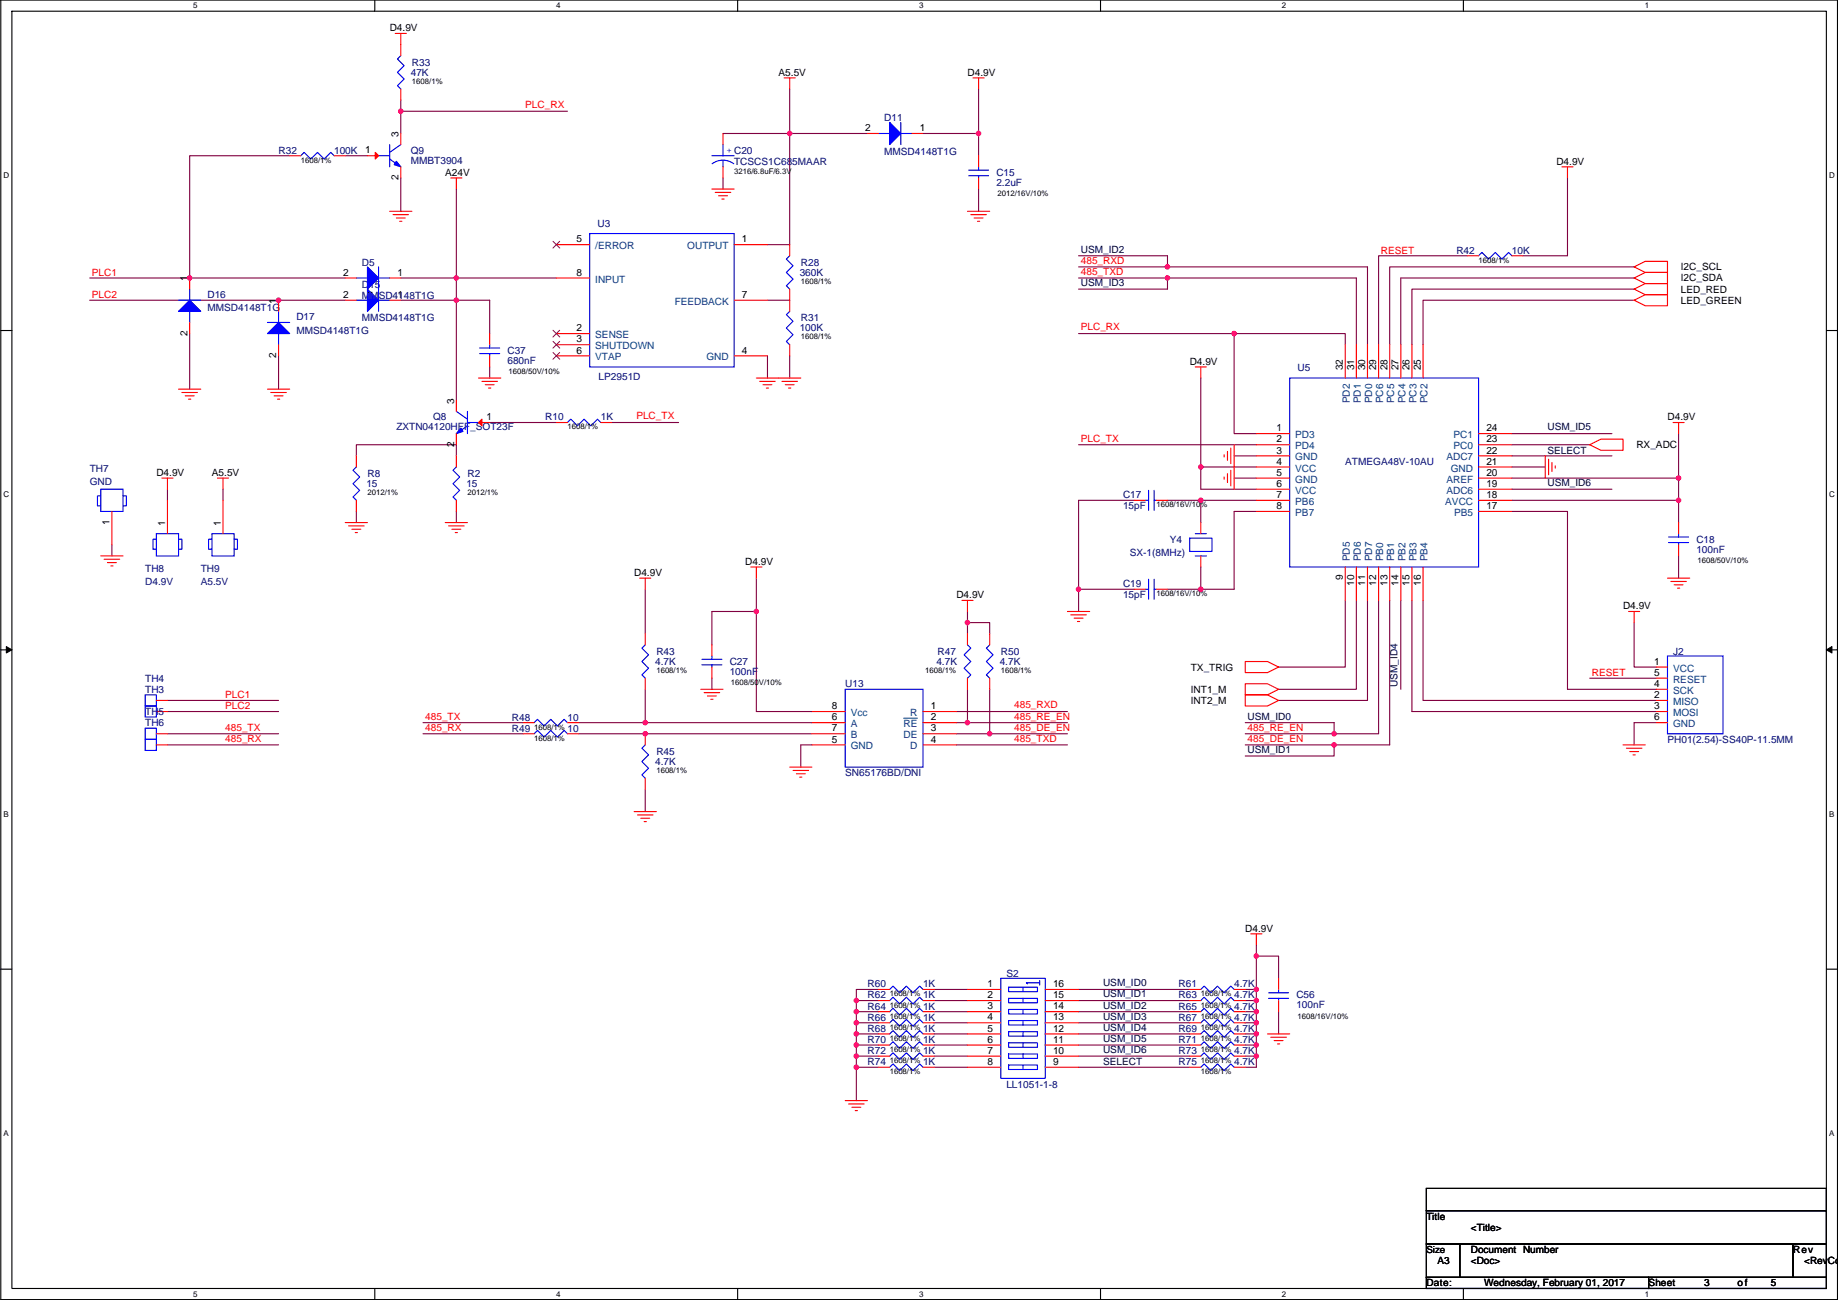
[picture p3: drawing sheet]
<svg xmlns="http://www.w3.org/2000/svg" width="420mm" height="297mm" viewBox="0 0 420 297" stroke-linecap="round" stroke-linejoin="round" font-family="sans-serif">
<defs><g id="words">
<g font-size="2.3">
<text x="89.1" y="7.2">D4.9V</text>
<text x="178" y="17.3">A5.5V</text>
<text x="221.2" y="17.3">D4.9V</text>
<text x="197.8" y="30">2</text>
<text x="210.2" y="30">1</text>
<text x="83.5" y="35.1">1</text>
<text x="91.1" y="31.3" transform="rotate(-90 91.1 31.3)">3</text>
<text x="91.1" y="41.2" transform="rotate(-90 91.1 41.2)">2</text>
<text x="101.8" y="40.2">A24V</text>
<text x="355.8" y="37.6">D4.9V</text>
<text x="131.8" y="55.4">5</text>
<text x="169.6" y="55.4">1</text>
<text x="42.8" y="64.3" transform="rotate(-90 42.8 64.3)">1</text>
<text x="78.4" y="63">2</text>
<text x="90.9" y="63">1</text>
<text x="131.8" y="63">8</text>
<text x="384.2" y="61.8">I2C_SCL</text>
<text x="384.2" y="64.3">I2C_SDA</text>
<text x="63.2" y="69.4" transform="rotate(-90 63.2 69.4)">1</text>
<text x="78.4" y="68.1">2</text>
<text x="90.9" y="68.1">1</text>
<text x="169.6" y="68.1">7</text>
<text x="384.2" y="66.8">LED_RED</text>
<text x="384.2" y="69.4">LED_GREEN</text>
<text x="42.8" y="76.8" transform="rotate(-90 42.8 76.8)">2</text>
<text x="131.8" y="75.7">2</text>
<text x="63.2" y="81.8" transform="rotate(-90 63.2 81.8)">2</text>
<text x="131.8" y="78.2">3</text>
<text x="131.8" y="80.8">6</text>
<text x="169.6" y="80.8">4</text>
<text x="272" y="83.4">D4.9V</text>
<text x="307" y="84.6" transform="rotate(-90 307 84.6)">32</text>
<text x="309.5" y="84.6" transform="rotate(-90 309.5 84.6)">31</text>
<text x="312.1" y="84.6" transform="rotate(-90 312.1 84.6)">30</text>
<text x="314.6" y="84.6" transform="rotate(-90 314.6 84.6)">29</text>
<text x="317.2" y="84.6" transform="rotate(-90 317.2 84.6)">28</text>
<text x="319.7" y="84.6" transform="rotate(-90 319.7 84.6)">27</text>
<text x="322.2" y="84.6" transform="rotate(-90 322.2 84.6)">26</text>
<text x="324.8" y="84.6" transform="rotate(-90 324.8 84.6)">25</text>
<text x="103.8" y="92.2" transform="rotate(-90 103.8 92.2)">3</text>
<text x="111.2" y="96">1</text>
<text x="291.8" y="98.6">1</text>
<text x="291.8" y="101.1">2</text>
<text x="339.8" y="101.1">23</text>
<text x="339.8" y="98.6">24</text>
<text x="381.2" y="96.1">D4.9V</text>
<text x="103.8" y="102.2" transform="rotate(-90 103.8 102.2)">2</text>
<text x="291.8" y="103.6">3</text>
<text x="291.8" y="106.2">4</text>
<text x="339.8" y="103.6">22</text>
<text x="339.8" y="106.2">21</text>
<text x="374.1" y="102.4">RX_ADC</text>
<text x="35.7" y="108.8">D4.9V</text>
<text x="48.4" y="108.8">A5.5V</text>
<text x="291.8" y="108.7">5</text>
<text x="291.8" y="111.3">6</text>
<text x="291.8" y="113.8">7</text>
<text x="339.8" y="111.3">19</text>
<text x="339.8" y="108.7">20</text>
<text x="339.8" y="113.8">18</text>
<text x="25.1" y="119.9" transform="rotate(-90 25.1 119.9)">1</text>
<text x="291.8" y="116.3">8</text>
<text x="339.8" y="116.3">17</text>
<text x="37.8" y="120.2" transform="rotate(-90 37.8 120.2)">1</text>
<text x="50.5" y="120.2" transform="rotate(-90 50.5 120.2)">1</text>
<text x="145" y="131.6">D4.9V</text>
<text x="170.4" y="129.1">D4.9V</text>
<text x="218.6" y="136.7">D4.9V</text>
<text x="307" y="132.6" transform="rotate(-90 307 132.6)">9</text>
<text x="309.5" y="133.9" transform="rotate(-90 309.5 133.9)">10</text>
<text x="312.1" y="133.9" transform="rotate(-90 312.1 133.9)">11</text>
<text x="314.6" y="133.9" transform="rotate(-90 314.6 133.9)">12</text>
<text x="317.2" y="133.9" transform="rotate(-90 317.2 133.9)">13</text>
<text x="319.7" y="133.9" transform="rotate(-90 319.7 133.9)">14</text>
<text x="322.2" y="133.9" transform="rotate(-90 322.2 133.9)">15</text>
<text x="324.8" y="133.9" transform="rotate(-90 324.8 133.9)">16</text>
<text x="371" y="139.2">D4.9V</text>
<text x="272.2" y="153.2">TX_TRIG</text>
<text x="378.1" y="151.9">1</text>
<text x="378.1" y="154.4">5</text>
<text x="272.2" y="158.3">INT1_M</text>
<text x="272.2" y="160.8">INT2_M</text>
<text x="378.1" y="157">4</text>
<text x="378.1" y="159.5">2</text>
<text x="190.2" y="164.6">6</text>
<text x="190.2" y="167.1">7</text>
<text x="190.2" y="162.1">8</text>
<text x="212.8" y="162.1">1</text>
<text x="212.8" y="164.6">2</text>
<text x="212.8" y="167.1">3</text>
<text x="378.1" y="162.1">3</text>
<text x="378.1" y="164.6">6</text>
<text x="190.2" y="169.7">5</text>
<text x="212.8" y="169.7">4</text>
<text x="284.7" y="212.9">D4.9V</text>
<text x="225.7" y="225.6">1</text>
<text x="240.7" y="225.6">16</text>
<text x="225.7" y="228.1">2</text>
<text x="225.7" y="230.6">3</text>
<text x="225.7" y="233.2">4</text>
<text x="240.7" y="228.1">15</text>
<text x="240.7" y="230.6">14</text>
<text x="240.7" y="233.2">13</text>
<text x="225.7" y="235.7">5</text>
<text x="225.7" y="238.3">6</text>
<text x="240.7" y="235.7">12</text>
<text x="240.7" y="238.3">11</text>
<text x="225.7" y="240.8">7</text>
<text x="225.7" y="243.3">8</text>
<text x="240.7" y="240.8">10</text>
<text x="240.7" y="243.3">9</text>
<text x="326.1" y="278.7">Title</text>
<text x="336.2" y="281.2">&lt;Title&gt;</text>
<text x="336.2" y="286.3">Document Number</text>
<text x="409.9" y="286.3">Rev</text>
<text x="326.1" y="293.9">Date:</text>
<text x="328.6" y="288.8">A3</text>
<text x="336.2" y="288.8">&lt;Doc&gt;</text>
<text x="339.3" y="293.9">Wednesday, February 01, 2017</text>
<text x="376.9" y="293.9">Sheet</text>
<text x="389.6" y="293.9">3</text>
<text x="397.2" y="293.9">of</text>
<text x="404.8" y="293.9">5</text>
<text x="412.4" y="288.8">&lt;RevCo</text>
</g>
<g font-size="2.3" fill="#000080">
<text x="93.9" y="17.3">47K</text>
<text x="94.2" y="15">R33</text>
<text x="202.1" y="27.7">D11</text>
<text x="63.7" y="35.1">R32</text>
<text x="76.4" y="35.1">100K</text>
<text x="93.9" y="35.1">Q9</text>
<text x="202.1" y="35.3">MMSD4148T1G</text>
<text x="93.9" y="37.4">MMBT3904</text>
<text x="167.8" y="37.6">TCSCS1C685MAAR</text>
<text x="227.8" y="40.2">C15</text>
<text x="227.8" y="42.5">2.2uF</text>
<text x="136.6" y="51.9">U3</text>
<text x="332.9" y="58">R42</text>
<text x="345.6" y="58">10K</text>
<text x="82.7" y="65.8">D15</text>
<text x="82.7" y="60.7">D5</text>
<text x="182.8" y="63">360K</text>
<text x="183.1" y="60.7">R28</text>
<text x="47.4" y="68.1">D16</text>
<text x="47.4" y="71.2">MMSD4148T1G</text>
<text x="82.7" y="68.4">MMSD4148T1G</text>
<text x="67.7" y="73.2">D17</text>
<text x="67.7" y="76.2">MMSD4148T1G</text>
<text x="82.7" y="73.4">MMSD4148T1G</text>
<text x="182.8" y="75.7">100K</text>
<text x="183.1" y="73.4">R31</text>
<text x="116" y="80.8">C37</text>
<text x="116" y="83.1">680nF</text>
<text x="136.8" y="86.9">LP2951D</text>
<text x="296.6" y="84.9">U5</text>
<text x="90.6" y="98.3">ZXTN04120HFF_SOT23F</text>
<text x="99" y="96.1">Q8</text>
<text x="124.6" y="96.1">R10</text>
<text x="137.3" y="96.1">1K</text>
<text x="20.5" y="107.7">TH7</text>
<text x="307.5" y="106.2">ATMEGA48V-10AU</text>
<text x="20.5" y="110.8">GND</text>
<text x="83.7" y="111.3">15</text>
<text x="84" y="109">R8</text>
<text x="106.6" y="111.3">15</text>
<text x="106.9" y="109">R2</text>
<text x="256.7" y="113.8">C17</text>
<text x="256.7" y="116.4">15pF</text>
<text x="267.4" y="124">Y4</text>
<text x="387.8" y="124">C18</text>
<text x="33.2" y="130.6">TH8</text>
<text x="45.9" y="130.6">TH9</text>
<text x="258.2" y="127">SX-1(8MHz)</text>
<text x="387.8" y="126.3">100nF</text>
<text x="33.2" y="133.6">D4.9V</text>
<text x="45.9" y="133.6">A5.5V</text>
<text x="256.7" y="134.2">C19</text>
<text x="256.7" y="136.7">15pF</text>
<text x="150" y="149.6">R43</text>
<text x="214.3" y="149.6">R47</text>
<text x="228.8" y="149.6">R50</text>
<text x="382.4" y="149.6">J2</text>
<text x="33.2" y="155.7">TH4</text>
<text x="149.8" y="151.9">4.7K</text>
<text x="166.8" y="151.9">C27</text>
<text x="166.8" y="154.2">100nF</text>
<text x="214" y="151.9">4.7K</text>
<text x="228.5" y="151.9">4.7K</text>
<text x="33.2" y="158.3">TH3</text>
<text x="193.2" y="157">U13</text>
<text x="33.2" y="163.4">TH5</text>
<text x="33.2" y="165.9">TH6</text>
<text x="117" y="167.2">R49</text>
<text x="117" y="164.6">R48</text>
<text x="129.7" y="167.2">10</text>
<text x="129.7" y="164.6">10</text>
<text x="150" y="172.5">R45</text>
<text x="381.2" y="169.7">PH01(2.54)-SS40P-11.5MM</text>
<text x="149.8" y="174.8">4.7K</text>
<text x="193.2" y="177.3">SN65176BD/DNI</text>
<text x="198.3" y="225.6">R60</text>
<text x="211" y="225.6">1K</text>
<text x="230" y="223.3">S2</text>
<text x="269.4" y="225.6">R61</text>
<text x="282.1" y="225.6">4.7K</text>
<text x="198.3" y="230.7">R64</text>
<text x="198.3" y="233.2">R66</text>
<text x="198.3" y="228.1">R62</text>
<text x="211" y="230.7">1K</text>
<text x="211" y="233.2">1K</text>
<text x="211" y="228.1">1K</text>
<text x="269.4" y="233.2">R67</text>
<text x="269.4" y="228.1">R63</text>
<text x="269.4" y="230.7">R65</text>
<text x="282.1" y="233.2">4.7K</text>
<text x="282.1" y="228.1">4.7K</text>
<text x="282.1" y="230.7">4.7K</text>
<text x="296.3" y="228.1">C56</text>
<text x="296.3" y="230.4">100nF</text>
<text x="198.3" y="235.8">R68</text>
<text x="198.3" y="238.3">R70</text>
<text x="211" y="235.8">1K</text>
<text x="211" y="238.3">1K</text>
<text x="269.4" y="235.8">R69</text>
<text x="269.4" y="238.3">R71</text>
<text x="282.1" y="235.8">4.7K</text>
<text x="282.1" y="238.3">4.7K</text>
<text x="198.3" y="240.8">R72</text>
<text x="198.3" y="243.4">R74</text>
<text x="211" y="240.8">1K</text>
<text x="211" y="243.4">1K</text>
<text x="269.4" y="240.8">R73</text>
<text x="269.4" y="243.4">R75</text>
<text x="282.1" y="240.8">4.7K</text>
<text x="282.1" y="243.4">4.7K</text>
<text x="230" y="248.7">LL1051-1-8</text>
</g>
<g font-size="2.3" fill="#f00">
<text x="120.1" y="24.7">PLC_RX</text>
<text x="315.6" y="57.9">RESET</text>
<text x="21" y="63">PLC1</text>
<text x="247.1" y="62.8">485_TXD</text>
<text x="247.1" y="60.3">485_RXD</text>
<text x="21" y="68.1">PLC2</text>
<text x="247.1" y="75.5">PLC_RX</text>
<text x="145.5" y="95.8">PLC_TX</text>
<text x="247.1" y="100.9">PLC_TX</text>
<text x="363.9" y="154.5">RESET</text>
<text x="51.5" y="159.5">PLC1</text>
<text x="231.8" y="161.9">485_RXD</text>
<text x="51.5" y="162.1">PLC2</text>
<text x="51.5" y="166.9">485_TX</text>
<text x="97.2" y="164.4">485_TX</text>
<text x="97.2" y="166.9">485_RX</text>
<text x="231.8" y="164.4">485_RE_EN</text>
<text x="231.8" y="166.9">485_DE_EN</text>
<text x="285.2" y="166.9">485_RE_EN</text>
<text x="51.5" y="169.5">485_RX</text>
<text x="231.8" y="169.5">485_TXD</text>
<text x="285.2" y="169.5">485_DE_EN</text>
</g>
<g font-size="2.3" fill="#004080">
<text x="136.1" y="56.9">/ERROR</text>
<text x="157.1" y="56.9">OUTPUT</text>
<text x="136.1" y="64.6">INPUT</text>
<text x="154.2" y="69.6">FEEDBACK</text>
<text x="136.1" y="77.3">SENSE</text>
<text x="136.1" y="79.8">SHUTDOWN</text>
<text x="136.1" y="82.3">VTAP</text>
<text x="161.5" y="82.3">GND</text>
<text x="308.6" y="92.2" transform="rotate(-90 308.6 92.2)">PD2</text>
<text x="311.1" y="92.2" transform="rotate(-90 311.1 92.2)">PD1</text>
<text x="313.7" y="92.2" transform="rotate(-90 313.7 92.2)">PD0</text>
<text x="316.2" y="92.2" transform="rotate(-90 316.2 92.2)">PC6</text>
<text x="318.7" y="92.2" transform="rotate(-90 318.7 92.2)">PC5</text>
<text x="321.3" y="92.2" transform="rotate(-90 321.3 92.2)">PC4</text>
<text x="323.8" y="92.2" transform="rotate(-90 323.8 92.2)">PC3</text>
<text x="326.4" y="92.2" transform="rotate(-90 326.4 92.2)">PC2</text>
<text x="296.1" y="100.1">PD3</text>
<text x="332.3" y="100.1">PC1</text>
<text x="296.1" y="102.7">PD4</text>
<text x="296.1" y="105.2">GND</text>
<text x="296.1" y="107.7">VCC</text>
<text x="330.6" y="105.2">ADC7</text>
<text x="331.6" y="107.7">GND</text>
<text x="332.3" y="102.7">PC0</text>
<text x="296.1" y="110.3">GND</text>
<text x="296.1" y="112.8">VCC</text>
<text x="330.6" y="112.8">ADC6</text>
<text x="330.6" y="110.3">AREF</text>
<text x="296.1" y="115.4">PB6</text>
<text x="296.1" y="117.9">PB7</text>
<text x="330.4" y="115.4">AVCC</text>
<text x="332.4" y="117.9">PB5</text>
<text x="308.6" y="128.3" transform="rotate(-90 308.6 128.3)">PD5</text>
<text x="311.1" y="128.3" transform="rotate(-90 311.1 128.3)">PD6</text>
<text x="313.7" y="128.3" transform="rotate(-90 313.7 128.3)">PD7</text>
<text x="316.2" y="128.3" transform="rotate(-90 316.2 128.3)">PB0</text>
<text x="318.7" y="128.3" transform="rotate(-90 318.7 128.3)">PB1</text>
<text x="321.3" y="128.3" transform="rotate(-90 321.3 128.3)">PB2</text>
<text x="323.8" y="128.3" transform="rotate(-90 323.8 128.3)">PB3</text>
<text x="326.4" y="128.3" transform="rotate(-90 326.4 128.3)">PB4</text>
<text x="382.4" y="153.5">VCC</text>
<text x="382.4" y="156">RESET</text>
<text x="382.4" y="158.5">SCK</text>
<text x="382.4" y="161.1">MISO</text>
<text x="194.5" y="166.2">A</text>
<text x="194.5" y="163.6">Vcc</text>
<text x="206.6" y="166.2">RE</text>
<text x="208.1" y="163.6">R</text>
<text x="382.4" y="163.6">MOSI</text>
<text x="382.4" y="166.2">GND</text>
<text x="194.5" y="171.2">GND</text>
<text x="194.5" y="168.7">B</text>
<text x="206.6" y="168.7">DE</text>
<text x="208.1" y="171.2">D</text>
</g>
<g font-size="2.3" fill="#000040">
<text x="247.1" y="57.7">USM_ID2</text>
<text x="247.1" y="65.3">USM_ID3</text>
<text x="353.7" y="98.4">USM_ID5</text>
<text x="353.7" y="103.7">SELECT</text>
<text x="353.7" y="111.1">USM_ID6</text>
<text x="319.5" y="157" transform="rotate(-90 319.5 157)">USM_ID4</text>
<text x="285.2" y="164.4">USM_ID0</text>
<text x="285.2" y="172">USM_ID1</text>
<text x="252.1" y="227.9">USM_ID1</text>
<text x="252.1" y="225.4">USM_ID0</text>
<text x="252.1" y="233">USM_ID3</text>
<text x="252.1" y="230.4">USM_ID2</text>
<text x="252.1" y="238.1">USM_ID5</text>
<text x="252.1" y="235.5">USM_ID4</text>
<text x="252.1" y="243.4">SELECT</text>
<text x="252.1" y="240.6">USM_ID6</text>
</g>
<text font-size="2.2" x="326.1" y="286.2">Size</text>
<text font-size="2.1" fill="#00f" x="166" y="35">+ C20</text>
<g font-size="1.8">
<text x="44.2" y="1.9">5</text>
<text x="127.1" y="1.9">4</text>
<text x="210.1" y="1.9">3</text>
<text x="293" y="1.9">2</text>
<text x="376" y="1.9">1</text>
<text x="94.2" y="19.1">1608/1%</text>
<text x=".8" y="40.7">D</text>
<text x="68.8" y="37.2">1608/1%</text>
<text x="167.8" y="39.7">3216/6.8uF/6.3V</text>
<text x="418.1" y="40.7">D</text>
<text x="228" y="44.8">2012/16V/10%</text>
<text x="183.1" y="64.9">1608/1%</text>
<text x="338" y="60">1608/1%</text>
<text x="183.1" y="77.6">1608/1%</text>
<text x="116.3" y="85.4">1608/50V/10%</text>
<text x="129.7" y="98.1">1608/1%</text>
<text x=".8" y="113.6">C</text>
<text x="84" y="113.1">2012/1%</text>
<text x="106.9" y="113.1">2012/1%</text>
<text x="418.1" y="113.6">C</text>
<text x="264.3" y="115.9">1608/16V/10%</text>
<text x="388" y="128.6">1608/50V/10%</text>
<text x="264.3" y="136.2">1608/16V/10%</text>
<text x="150" y="153.8">1608/1%</text>
<text x="211.5" y="153.8">1608/1%</text>
<text x="228.8" y="153.8">1608/1%</text>
<text x="167.1" y="156.5">1608/50V/10%</text>
<text x="122.1" y="166.7">1608/1%</text>
<text x="122.1" y="169.2">1608/1%</text>
<text x="150" y="176.6">1608/1%</text>
<text x=".8" y="186.6">B</text>
<text x="418.1" y="186.6">B</text>
<text x="203.4" y="227.7">1608/1%</text>
<text x="274.5" y="227.7">1608/1%</text>
<text x="203.4" y="232.7">1608/1%</text>
<text x="203.4" y="230.2">1608/1%</text>
<text x="274.5" y="230.2">1608/1%</text>
<text x="274.5" y="232.7">1608/1%</text>
<text x="296.6" y="232.7">1608/16V/10%</text>
<text x="203.4" y="237.8">1608/1%</text>
<text x="203.4" y="235.3">1608/1%</text>
<text x="274.5" y="235.3">1608/1%</text>
<text x="274.5" y="237.8">1608/1%</text>
<text x="203.4" y="240.4">1608/1%</text>
<text x="203.4" y="242.9">1608/1%</text>
<text x="203.4" y="245.4">1608/1%</text>
<text x="274.5" y="242.9">1608/1%</text>
<text x="274.5" y="245.4">1608/1%</text>
<text x="274.5" y="240.4">1608/1%</text>
<text x=".8" y="259.5">A</text>
<text x="418.1" y="259.5">A</text>
<text x="44.2" y="296.3">5</text>
<text x="127.1" y="296.3">4</text>
<text x="210.1" y="296.3">3</text>
<text x="293" y="296.3">2</text>
<text x="376" y="296.3">1</text>
</g>
</g></defs>
<path d="M.2 0h419.8v296.9h-419.8zM2.7 2.6h414.8v291.8h-414.8z" fill="none" stroke="#000" stroke-width=".25"/>
<g fill="#fff">
<path d="M44.2 .3h1v2h-1z"/>
<path d="M44.2 294.7h1v2h-1z"/>
</g>
<path d="M85.7 0v2.6M85.7 294.4v2.5" fill="none" stroke="#000" stroke-width=".25"/>
<g fill="#fff">
<path d="M127.1 .3h1v2h-1z"/>
<path d="M127.1 294.7h1v2h-1z"/>
</g>
<path d="M168.6 0v2.6M168.6 294.4v2.5" fill="none" stroke="#000" stroke-width=".25"/>
<g fill="#fff">
<path d="M210.1 .3h1v2h-1z"/>
<path d="M210.1 294.7h1v2h-1z"/>
</g>
<path d="M251.6 0v2.6M251.6 294.4v2.5" fill="none" stroke="#000" stroke-width=".25"/>
<g fill="#fff">
<path d="M293 .3h1v2h-1z"/>
<path d="M293 294.7h1v2h-1z"/>
</g>
<path d="M334.5 0v2.6M334.5 294.4v2.5" fill="none" stroke="#000" stroke-width=".25"/>
<g fill="#fff">
<path d="M376 .3h1v2h-1z"/>
<path d="M376 294.7h1v2h-1z"/>
<path d="M.8 39h1.3v2.1h-1.3z"/>
<path d="M418.1 39h1.3v2.1h-1.3z"/>
<path d="M.8 112h1.3v2h-1.3z"/>
<path d="M418.1 112h1.3v2h-1.3z"/>
</g>
<path d="M.2 75.5h2.5M417.5 75.5h2.5" fill="none" stroke="#000" stroke-width=".25"/>
<g fill="#fff">
<path d="M.8 185h1.2v2h-1.2z"/>
<path d="M418.1 185h1.2v2h-1.2z"/>
</g>
<path d="M.2 148.5h2.5M417.5 148.5h2.5" fill="none" stroke="#000" stroke-width=".25"/>
<path d="M1.4 147.7l1.3 .8-1.3 .7zM417.5 148.5l1.3-.8v1.5z" fill="#000" stroke="#000" stroke-width=".23"/>
<g fill="#fff">
<path d="M.8 257.9h1.2v2h-1.2z"/>
<path d="M418.1 257.9h1.2v2h-1.2z"/>
</g>
<path d="M.2 221.4h2.5M417.5 221.4h2.5M326.1 271.5h91.4v5.1h-91.4zM326.1 276.6h91.4v7.6h-91.4zM326.1 291.9h50.8v2.5h-50.8zM326.1 284.2h7.6v7.7h-7.6zM333.7 284.2h76.2v7.7h-76.2zM376.9 291.9h40.6v2.5h-40.6zM409.9 284.2h7.6v7.7h-7.6z" fill="none" stroke="#000" stroke-width=".25"/>
<g fill="none" stroke="#800040" stroke-width=".25">
<path d="M66.2 35.6h-22.8v27.9M78.9 35.6h5.1M91.6 22.9v2.5h38.1M91.6 25.4v5.1M165.3 30.5h15.2v25.4h-5.1M180.5 20.3v10.2h17.8M211 30.5h12.7v5.1M223.7 20.3v10.2M91.6 40.7v7.6M104.3 43.2v20.3h-12.7M165.3 40.7v2.5M223.7 43.2v5.1"/>
<path d="M246.6 58.4h20.3v2.6M335.5 58.4h-20.4v20.4M358.3 40.7v17.7h-10.1M20.5 63.5h22.9M20.5 68.6h58.4M43.4 63.5h35.5M43.4 76.2v12.7M91.6 68.6h12.7M104.3 68.6v22.9M104.3 68.6h7.6v7.6M127.2 63.5h-22.9v5.1M175.4 68.6h5.1"/>
<path d="M246.6 61h20.3M246.6 76.2h60.9v2.6M246.6 63.5h20.3M266.9 63.5h43.2v15.3M266.9 61h45.7v17.8M266.9 63.5v2.6h-20.3M282.1 76.2v22.9h5.1M373.6 66.1h-50.8v12.7M373.6 68.6h-48.3v10.2M373.6 61h-55.9v17.8M373.6 63.5h-53.4v15.3M63.7 81.3v7.6"/>
<path d="M111.9 96.5h15.3M111.9 83.8v2.6M139.9 96.5h15.2M175.4 81.3v5.1M180.5 81.3v5.1M274.5 86.4v20.3M345.6 99.1h22.9M383.7 99.1v10.1M38.3 111.8v2.5M51 111.8v2.5M81.5 104.2v-2.6h22.8v2.6M81.5 116.9v2.5"/>
<path d="M104.3 116.9v2.5M246.6 101.6h40.6M259.3 114.3h-12.7v20.3M266.9 114.3h7.6v5.1M274.5 114.3h12.7M282.1 104.2h5.1M282.1 109.2h5.1M287.2 106.7h-12.7v5.1h12.7M287.2 116.9h-5.1v17.7h-7.6M345.6 101.6h17.8M345.6 109.2h38.1M345.6 114.3h38.1"/>
<path d="M345.6 116.9h12.7v40.6h20.3M345.6 106.7h7.6M345.6 104.2h22.9M345.6 111.8h22.9M383.7 109.2v5.1M383.7 114.3v5.1M25.6 124.5v2.5M147.5 134.6v10.2M172.9 139.7v22.9h12.7M172.9 132.1v7.6M172.9 139.7h-10.2v7.6M221.2 139.7v2.6"/>
<path d="M246.6 134.6v5.1M246.6 134.6h12.7M266.9 134.6h7.6M274.5 129.6v5M307.5 137.2v15.2h-15.2M310.1 137.2v20.3h-17.8M312.6 137.2v22.8h-20.3M315.1 137.2v30.5h-10.1M317.7 137.2v33h-12.7M320.2 137.2v20.3M322.8 137.2v25.4h55.8M325.3 137.2v22.8h53.3"/>
<path d="M383.7 127v5.1M147.5 157.5v7.6M162.7 155v2.5M221.2 142.3v2.5M221.2 142.3h5v2.5M221.2 157.5v7.6M226.2 157.5v10.2M363.4 155h15.2M373.6 142.3v10.1h5M38.3 162.6h25.4M38.3 167.7h25.4M38.3 170.2h25.4"/>
<path d="M38.3 160h25.4M96.7 167.7h22.9M96.7 165.1h22.9M132.3 167.7h53.3M132.3 165.1h15.2M147.5 165.1h38.1M185.6 170.2h-2.5v5.1M218.6 162.6h25.4M218.6 165.1h2.6M218.6 167.7h7.6M218.6 170.2h25.4M221.2 165.1h22.8"/>
<path d="M226.2 167.7h17.8M284.7 167.7h20.3M284.7 165.1h20.3v2.6M284.7 170.2h20.3M305 170.2v2.5h-20.3M378.6 165.1h-5v5.1M147.5 180.4v5M287.2 215.9v2.6M287.2 218.5v7.6M287.2 218.5h5.1v5M195.8 238.8v2.5M195.8 233.7h5"/>
<path d="M195.8 231.2h5M195.8 236.2h5M195.8 238.8h5M195.8 228.6v2.6M195.8 231.2v2.5M195.8 236.2v2.6M195.8 233.7v2.5M195.8 228.6h5M200.8 226.1h-5v2.5M213.5 226.1h7.7M213.5 228.6h7.7M213.5 231.2h7.7"/>
<path d="M213.5 233.7h7.7M213.5 236.2h7.7M213.5 238.8h7.7M246.6 226.1h25.4M246.6 228.6h25.4M246.6 233.7h25.4M246.6 231.2h25.4M246.6 238.8h25.4M246.6 236.2h25.4M284.7 228.6h2.5M284.7 226.1h2.5M284.7 231.2h2.5"/>
<path d="M284.7 233.7h2.5M284.7 236.2h2.5M284.7 238.8h2.5M287.2 226.1v2.5M287.2 228.6v2.6M287.2 231.2v2.5M287.2 233.7v2.5M287.2 236.2v2.6M287.2 238.8v2.5M292.3 231.2v5M195.8 241.3v2.6M195.8 241.3h5"/>
<path d="M195.8 243.9v7.6M195.8 243.9h5M213.5 241.3h7.7M213.5 243.9h7.7M246.6 243.9h25.4M246.6 241.3h25.4M284.7 241.3h2.5M287.2 241.3v2.6h-2.5"/>
</g>
<g fill="#f0f" stroke="#f0f" stroke-width=".25">
<circle cx="104.3" cy="68.6" r=".5"/>
<circle cx="43.3" cy="63.5" r=".5"/>
<circle cx="63.7" cy="68.6" r=".5"/>
<circle cx="180.5" cy="30.5" r=".5"/>
<circle cx="223.7" cy="30.5" r=".5"/>
<circle cx="91.6" cy="25.4" r=".5"/>
<circle cx="172.9" cy="139.7" r=".5"/>
<circle cx="147.5" cy="165.1" r=".5"/>
<circle cx="147.5" cy="167.6" r=".5"/>
<circle cx="221.1" cy="165.1" r=".5"/>
<circle cx="226.2" cy="167.6" r=".5"/>
<circle cx="221.1" cy="142.2" r=".5"/>
<circle cx="383.7" cy="109.2" r=".5"/>
<circle cx="383.7" cy="114.3" r=".5"/>
<circle cx="274.5" cy="134.6" r=".5"/>
<circle cx="274.5" cy="114.3" r=".5"/>
<circle cx="246.5" cy="134.6" r=".5"/>
<circle cx="274.5" cy="106.7" r=".5"/>
<circle cx="282.1" cy="76.2" r=".5"/>
<circle cx="266.9" cy="63.5" r=".5"/>
<circle cx="266.9" cy="61" r=".5"/>
<circle cx="104.3" cy="63.5" r=".5"/>
<circle cx="305" cy="167.6" r=".5"/>
<circle cx="287.2" cy="228.6" r=".5"/>
<circle cx="287.2" cy="226.1" r=".5"/>
<circle cx="287.2" cy="218.4" r=".5"/>
<circle cx="287.2" cy="231.1" r=".5"/>
<circle cx="195.7" cy="233.7" r=".5"/>
<circle cx="195.7" cy="228.6" r=".5"/>
<circle cx="195.7" cy="231.1" r=".5"/>
<circle cx="305" cy="170.2" r=".5"/>
<circle cx="195.7" cy="238.8" r=".5"/>
<circle cx="195.7" cy="236.2" r=".5"/>
<circle cx="195.7" cy="243.8" r=".5"/>
<circle cx="195.7" cy="241.3" r=".5"/>
<circle cx="287.2" cy="236.2" r=".5"/>
<circle cx="287.2" cy="233.7" r=".5"/>
<circle cx="287.2" cy="238.8" r=".5"/>
<circle cx="287.2" cy="241.3" r=".5"/>
</g>
<g fill="none" stroke="#f00" stroke-width=".25">
<path d="M90.3 7.6h2.6M91.6 7.6v5.1M179.2 17.8h2.6M180.5 17.8v2.5M222.4 17.8h2.6M223.7 17.8v2.5M66.2 35.6h2.6M76.4 35.6h2.5M84 35.6h2.5M91.6 38.1v2.6M91.6 30.5v2.5M91.6 20.3v2.6"/>
<path d="M165.3 30.5v2.5M165.3 38.1v2.6M198.3 30.5h2.5M208.5 30.5h2.5M223.7 35.6v2.5M357 38.1h2.6M358.3 38.1v2.6M89.1 48.3h5.1M89.8 49h3.6M90.6 49.8h2M91.4 50.6h.5M103 40.7h2.6"/>
<path d="M104.3 40.7v2.5M127.2 55.9h7.6M162.7 43.2h5.1M163.5 44h3.6M164.3 44.7h2M165 45.5h.5M167.8 55.9h7.6M180.5 55.9v2.5M221.2 48.3h5M221.9 49h3.6M222.7 49.8h2M223.4 50.6h.6"/>
<path d="M223.7 40.7v2.5M335.5 58.4h2.5M345.6 58.4h2.6M43.4 73.7v2.5M43.4 63.5v2.6M63.7 78.8v2.5M63.7 68.6v2.5M78.9 68.6h2.6M78.9 63.5h2.6M89.1 68.6h2.5M89.1 63.5h2.5M111.9 76.2v2.6"/>
<path d="M127.2 76.2h7.6M127.2 78.8h7.6M127.2 63.5h7.6M167.8 68.6h7.6M180.5 78.8v2.5M180.5 66.1v5M307.5 78.8v7.6M310.1 78.8v7.6M312.6 78.8v7.6M315.1 78.8v7.6M317.7 78.8v7.6M320.2 78.8v7.6"/>
<path d="M322.8 78.8v7.6M325.3 78.8v7.6M373.6 66.1l2.5-1.3h5.1v2.5h-5.1zM373.6 68.6l2.5-1.3h5.1v2.6h-5.1zM373.6 61l2.5-1.3h5.1v2.6h-5.1zM373.6 63.5l2.5-1.2h5.1v2.5h-5.1zM40.8 88.9h5.1M41.6 89.7h3.5M42.3 90.4h2.1M43.1 91.2h.5M61.1 88.9h5.1M61.9 89.7h3.6"/>
<path d="M62.7 90.4h2M63.4 91.2h.5M104.3 99.1v2.5M104.3 91.5v2.5M109.4 86.4h5.1M109.4 96.5h2.5M110.2 87.1h3.5M110.9 87.9h2.1M111.7 88.7h.5M111.9 81.3v2.5M127.2 81.3h7.6M127.2 96.5h2.5"/>
<path d="M137.3 96.5h2.6M167.8 81.3h7.6M173.7 87.1h3.5M174.4 87.9h2.1M175.2 88.7h.5M178.7 87.1h3.6M179.5 87.9h2M180.3 88.7h.5M183.1 86.4h-10.2M273.2 83.8h2.6M274.5 83.8v2.6M287.2 99.1h7.6"/>
<path d="M338 99.1h7.6M382.4 96.5h2.6M383.7 96.5v2.6M25.6 116.9v7.6M37 109.2h2.5M38.3 109.2v2.6M38.3 114.3v7.6M49.7 109.2h2.5M51 109.2v2.6M51 114.3v7.6M78.9 119.4h5.1M81.5 114.3v2.6"/>
<path d="M81.5 104.2v2.5M101.8 119.4h5.1M104.3 114.3v2.6M104.3 104.2v2.5M259.3 114.3h2.5M264.3 114.3h2.6M274.5 119.4v2.5M279.8 103.9v.5M279.8 109v.5M280.6 103.1v2.1M280.6 108.2v2.1M281.4 102.4v3.5"/>
<path d="M281.4 107.5v3.5M282.1 101.6v10.2M287.2 101.6h7.6M287.2 104.2h7.6M287.2 106.7h7.6M287.2 109.2h7.6M287.2 111.8h7.6M287.2 114.3h7.6M287.2 116.9h7.6M338 116.9h7.6M338 114.3h7.6M338 111.8h7.6"/>
<path d="M338 109.2h7.6M338 106.7h7.6M338 104.2h7.6M338 101.6h7.6M353.2 104.2v5M354 104.9v3.6M354.8 105.7v2M355.5 106.4v.6M363.4 101.6l2.5-1.2h5.1v2.5h-5.1zM383.7 119.4v2.5M23 127h5.1M23.8 127.8h3.6"/>
<path d="M24.6 128.5h2M25.3 129.3h.5M79.7 120.2h3.5M80.4 120.9h2.1M81.2 121.7h.5M102.5 120.2h3.6M103.3 120.9h2M104.1 121.7h.5M146.2 132.1h2.6M147.5 132.1v2.5M171.6 129.6h2.6M172.9 129.6v2.5"/>
<path d="M219.9 137.2h2.5M221.2 137.2v2.5M244 139.7h5.1M259.3 134.6h2.5M264.3 134.6h2.6M274.5 127v2.6M307.5 129.6v7.6M310.1 129.6v7.6M312.6 129.6v7.6M315.1 129.6v7.6M317.7 129.6v7.6M320.2 129.6v7.6"/>
<path d="M322.8 129.6v7.6M325.3 129.6v7.6M372.3 139.7h2.5M373.6 139.7v2.6M381.2 132.1h5.1M381.9 132.9h3.6M382.7 133.6h2M383.5 134.4h.5M383.7 124.5v2.5M147.5 155v2.5M147.5 144.8v2.5M160.2 157.5h5.1"/>
<path d="M161 158.3h3.5M161.7 159h2.1M162.5 159.8h.5M162.7 152.4v2.6M162.7 147.3v2.6M221.2 155v2.5M221.2 144.8v2.5M226.2 155v2.5M226.2 144.8v2.5M244.8 140.5h3.5M245.5 141.2h2.1M246.3 142h.5"/>
<path d="M284.7 151.2h5l2.6 1.2-2.6 1.3h-5zM284.7 156.2h5l2.6 1.3-2.6 1.3h-5zM284.7 158.8h5l2.6 1.2-2.6 1.3h-5zM378.6 152.4h2.6M378.6 155h2.6M378.6 157.5h2.6M35.7 160h2.6M35.7 162.6h2.6M35.7 167.7h2.6M35.7 170.2h2.6M119.6 167.7h2.5M119.6 165.1h2.5"/>
<path d="M129.7 167.7h2.6M129.7 165.1h2.6M147.5 177.8v2.6M147.5 167.7v2.5M180.5 175.3h5.1M181.3 176h3.5M182 176.8h2.1M182.8 177.6h.5M185.6 170.2h7.6M185.6 165.1h7.6M185.6 167.7h7.6M185.6 162.6h7.6"/>
<path d="M211 162.6h7.6M211 165.1h7.6M211 167.7h7.6M211 170.2h7.6M371 170.2h5.1M371.8 171h3.5M372.5 171.7h2.1M373.3 172.5h.5M378.6 160h2.6M378.6 162.6h2.6M378.6 165.1h2.6M145 185.4h5"/>
<path d="M145.7 186.2h3.6M146.5 187h2M147.2 187.7h.6M285.9 213.4h2.6M287.2 213.4v2.5M200.8 231.2h2.6M200.8 226.1h2.6M200.8 236.2h2.6M200.8 233.7h2.6M200.8 238.8h2.6M200.8 228.6h2.6M211 231.2h2.5"/>
<path d="M211 226.1h2.5M211 236.2h2.5M211 233.7h2.5M211 238.8h2.5M211 228.6h2.5M221.2 226.1h7.6M221.2 228.6h7.6M221.2 231.2h7.6M221.2 233.7h7.6M221.2 236.2h7.6M221.2 238.8h7.6M238.9 226.1h7.7"/>
<path d="M238.9 228.6h7.7M238.9 231.2h7.7M238.9 233.7h7.7M238.9 236.2h7.7M238.9 238.8h7.7M272 233.7h2.5M272 228.6h2.5M272 236.2h2.5M272 238.8h2.5M272 231.2h2.5M272 226.1h2.5M282.1 233.7h2.6"/>
<path d="M282.1 228.6h2.6M282.1 236.2h2.6M282.1 238.8h2.6M282.1 231.2h2.6M282.1 226.1h2.6M289.7 236.2h5.1M290.5 237h3.6M291.3 237.8h2M292 238.5h.5M292.3 228.6v2.6M292.3 223.5v2.6M193.2 251.5h5.1"/>
<path d="M194 252.2h3.5M194.7 253h2.1M195.5 253.8h.5M200.8 241.3h2.6M200.8 243.9h2.6M211 241.3h2.5M211 243.9h2.5M221.2 241.3h7.6M221.2 243.9h7.6M238.9 241.3h7.7M238.9 243.9h7.7M272 241.3h2.5"/>
<path d="M272 243.9h2.5M282.1 241.3h2.6M282.1 243.9h2.6"/>
</g>
<g fill="none" stroke="#00f" stroke-width=".25">
<path d="M91.6 12.7l-.7 .8 1.5 1.5-1.5 1.5 1.5 1.6-1.5 1.5 .7 .7M68.8 35.6l.7-.8 1.5 1.5 1.6-1.5 1.5 1.5 1.5-1.5 .8 .8M86.5 35.6h2.6M89.1 36.3l2.5 1.8M89.1 33v5.1M91.6 33l-2.5 1.8M162.7 35.6h5.1M162.8 37.4a4.1 4.1 0 0 1 4.9 0M165.3 36.6v1.5M165.3 33v2.6M200.8 30.5h2.6M205.9 28v5"/>
<path d="M205.9 30.5h2.6M221.4 38.9h4.6M223.7 38.1v.8M134.8 53.4h33v30.4h-33zM180.5 58.4l-.7 .8 1.5 1.5-1.5 1.6 1.5 1.5-1.5 1.5 .7 .8M221.4 40.2h4.6M223.7 40.2v.5M338 58.4l.8-.7 1.5 1.5 1.5-1.5 1.5 1.5 1.6-1.5 .7 .7M40.8 68.6h5.1M43.4 71.1v2.6M43.4 66.1v2.5M61.1 73.7h5.1"/>
<path d="M63.7 76.2v2.6M63.7 71.1v2.6M81.5 68.6h2.5M81.5 63.5h2.5M86.5 61v10.1M86.5 68.6h2.6M86.5 63.5h2.6M109.7 79.5h4.5M111.9 78.8v.7M180.5 71.1l-.7 .8 1.5 1.5-1.5 1.6 1.5 1.5-1.5 1.5 .7 .8M104.3 94l2.6 1.8M106.9 97.3l-2.6 1.8"/>
<path d="M106.9 94v5.1M106.9 96.5h2.5M109.7 80.8h4.5M111.9 80.8v.5M129.7 96.5l.8-.7 1.5 1.5 1.5-1.5 1.6 1.5 1.5-1.5 .7 .7M294.8 86.4h43.2v43.2h-43.2zM23 111.8h5.1v5.1h-5.1zM23 113.3h-.7v2.3h.7M28.1 113.3h.8v2.3h-.8M81.5 106.7l-.8 .8 1.5 1.5-1.5 1.5 1.5 1.5-1.5 1.6 .8 .7M104.3 106.7l-.7 .8 1.5 1.5-1.5 1.5 1.5 1.5-1.5 1.6 .7 .7M261.8 114.3h.8"/>
<path d="M262.6 112v4.6M263.8 112v4.6M263.8 114.3h.5M35.7 121.9h5.1v5.1h-5.1zM35.7 123.2h-.7v2.3h.7M40.8 123.2h.8v2.3h-.8M48.4 121.9h5.1v5.1h-5.1zM48.4 123.2h-.7v2.3h.7M53.5 123.2h.8v2.3h-.8M261.8 134.6h.8M262.6 132.4v4.5M263.8 132.4v4.5"/>
<path d="M263.8 134.6h.5M272 123h5v3h-5zM273.2 121.9h2.6M273.2 127h2.6M381.4 122.7h4.6M381.4 124h4.6M383.7 124v.5M383.7 121.9v.8M33.2 158.8h2.5v2.5h-2.5zM147.5 147.3l-.8 .8 1.6 1.5-1.6 1.6 1.6 1.5-1.6 1.5 .8 .8M160.5 150.6h4.5M160.5 151.9h4.5"/>
<path d="M162.7 151.9v.5M162.7 149.9v.7M193.2 157.5h17.8v17.8h-17.8zM221.2 147.3l.7 .8-1.5 1.5 1.5 1.6-1.5 1.5 1.5 1.5-.7 .8M226.2 147.3l-.7 .8 1.5 1.5-1.5 1.6 1.5 1.5-1.5 1.5 .7 .8M381.2 149.9h12.7v17.8h-12.7zM33.2 161.3h2.5v2.6h-2.5zM33.2 166.4h2.5v2.5h-2.5zM33.2 168.9h2.5v2.6h-2.5zM122.1 167.7l.8-.8 1.5 1.5 1.5-1.5 1.5 1.5 1.6-1.5 .7 .8M122.1 165.1l.8-.7 1.5 1.5 1.5-1.5 1.5 1.5 1.6-1.5 .7 .7M147.5 170.2l-.8 .8 1.6 1.5-1.6 1.5 1.6 1.5-1.6 1.6 .8 .7"/>
<path d="M203.4 231.2l.7-.8 1.6 1.5 1.5-1.5 1.5 1.5 1.5-1.5 .8 .8M203.4 226.1l.7-.8 1.6 1.5 1.5-1.5 1.5 1.5 1.5-1.5 .8 .8M203.4 236.2l.7-.7 1.6 1.5 1.5-1.5 1.5 1.5 1.5-1.5 .8 .7M203.4 233.7l.7-.8 1.6 1.6 1.5-1.6 1.5 1.6 1.5-1.6 .8 .8M203.4 238.8l.7-.8 1.6 1.5 1.5-1.5 1.5 1.5 1.5-1.5 .8 .8M203.4 228.6l.7-.7 1.6 1.5 1.5-1.5 1.5 1.5 1.5-1.5 .8 .7M228.8 223.5h10.1v22.9h-10.1zM230.6 225.6h6.6v1h-6.6zM230.6 228.1h6.6v1h-6.6zM230.6 230.7h6.6v1h-6.6zM230.6 233.2h6.6v1h-6.6zM230.6 235.7h6.6v1h-6.6z"/>
<path d="M230.6 238.3h6.6v1h-6.6zM233.9 225.6v1M233.9 228.1v1M233.9 230.7v1M233.9 233.2v1M233.9 235.7v1M233.9 238.3v1M237.7 224v1.1M237.7 224.6h-3.1l.3 .2M274.5 233.7l.8-.8 1.5 1.6 1.5-1.6 1.5 1.6 1.6-1.6 .7 .8M274.5 228.6l.8-.7 1.5 1.5 1.5-1.5 1.5 1.5 1.6-1.5 .7 .7M274.5 236.2l.8-.7 1.5 1.5 1.5-1.5 1.5 1.5 1.6-1.5 .7 .7"/>
<path d="M274.5 238.8l.8-.8 1.5 1.5 1.5-1.5 1.5 1.5 1.6-1.5 .7 .8M274.5 231.2l.8-.8 1.5 1.5 1.5-1.5 1.5 1.5 1.6-1.5 .7 .8M274.5 226.1l.8-.8 1.5 1.5 1.5-1.5 1.5 1.5 1.6-1.5 .7 .8M290 226.8h4.6M290 228.1h4.6M292.3 228.1v.5M292.3 226.1v.7M203.4 241.3l.7-.7 1.6 1.5 1.5-1.5 1.5 1.5 1.5-1.5 .8 .7M203.4 243.9l.7-.8 1.6 1.5 1.5-1.5 1.5 1.5 1.5-1.5 .8 .8M230.6 240.8h6.6v1h-6.6zM230.6 243.4h6.6v1h-6.6zM233.9 240.8v1"/>
<path d="M233.9 243.4v1M274.5 241.3l.8-.7 1.5 1.5 1.5-1.5 1.5 1.5 1.6-1.5 .7 .7M274.5 243.9l.8-.8 1.5 1.5 1.5-1.5 1.5 1.5 1.6-1.5 .7 .8"/>
</g>
<g fill="#00f" stroke="#00f" stroke-width=".25">
<path d="M43.4 68.6l2.5 2.5h-5.1z" fill-rule="evenodd"/>
<path d="M90.6 36.9l1 1.2-1.5-.5z" fill-rule="evenodd"/>
<path d="M84 66.1l2.5 2.5-2.5 2.5z" fill-rule="evenodd"/>
<path d="M203.4 28l2.5 2.5-2.5 2.5z" fill-rule="evenodd"/>
<path d="M63.7 73.7l2.5 2.5h-5.1z" fill-rule="evenodd"/>
<path d="M105.3 97.8l.5 .8-1.5 .5z" fill-rule="evenodd"/>
<path d="M84 61l2.5 2.5-2.5 2.6z" fill-rule="evenodd"/>
</g>
<g fill="#f00" stroke="#f00" stroke-width=".25">
<path d="M85.8 34.8l.7 .8-.7 .7z"/>
<path d="M109.4 96.5l.8-.7v1.5z"/>
</g>
<path d="M206.6 164.1h3.1" fill="none" stroke="#004080" stroke-width=".23"/>
<path d="M126.4 55.1l1.6 1.6M127.9 55.1l-1.5 1.6M126.4 75.5l1.6 1.5M126.4 78l1.6 1.5M127.9 75.5l-1.5 1.5M127.9 78l-1.5 1.5M126.4 80.5l1.6 1.6M127.9 80.5l-1.5 1.6" fill="none" stroke="#804000" stroke-width=".23"/>
<use href="#words"/>
</svg>
